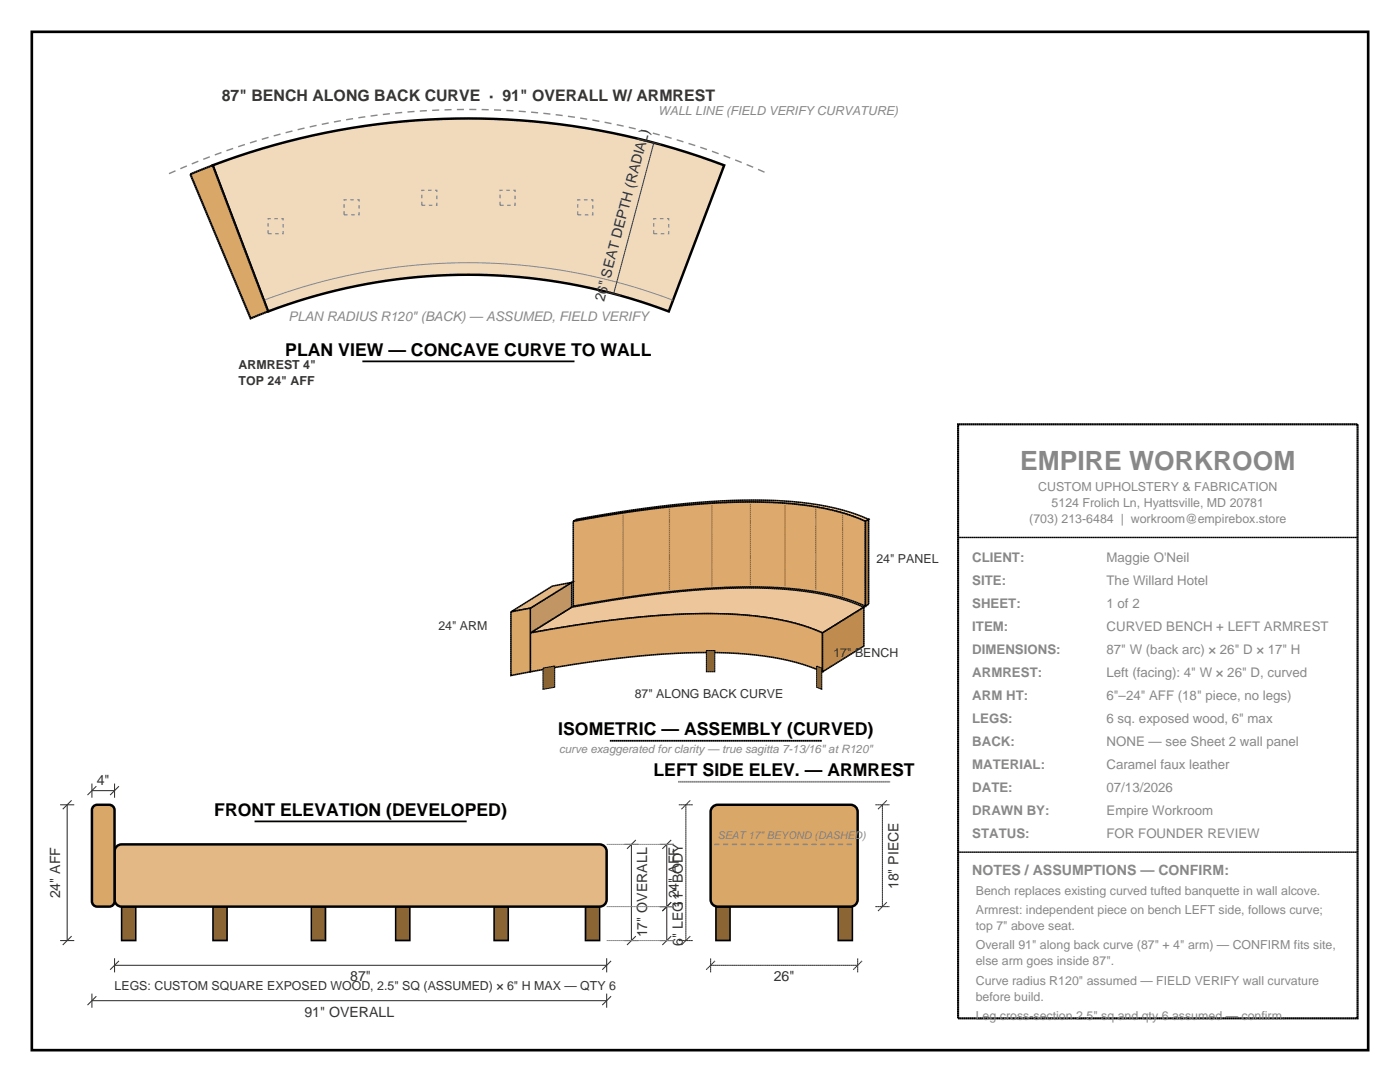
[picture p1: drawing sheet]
<svg xmlns="http://www.w3.org/2000/svg" width="279mm" height="216mm" viewBox="0 0 279 216" stroke-linecap="round" stroke-linejoin="round" font-family="sans-serif">
<defs><g id="words">
<text font-size="5.3" fill="#888" x="203.6" y="93.8">EMPIRE WORKROOM</text>
<g font-size="3.5">
<text x="56.9" y="71">PLAN VIEW — CONCAVE CURVE TO WALL</text>
<text x="111.4" y="146.8">ISOMETRIC — ASSEMBLY (CURVED)</text>
<text x="130.4" y="154.9">LEFT SIDE ELEV. — ARMREST</text>
<text x="42.8" y="162.8">FRONT ELEVATION (DEVELOPED)</text>
</g>
<text font-size="3.2" fill="#333" x="44.3" y="20.1">87&quot; BENCH ALONG BACK CURVE · 91&quot; OVERALL W/ ARMREST</text>
<g font-size="2.8" fill="#333">
<text x="120.6" y="60.3" transform="rotate(-75 120.6 60.3)">26&quot; SEAT DEPTH (RADIAL)</text>
<text x="19.3" y="156.7">4&quot;</text>
<text x="12" y="179.3" transform="rotate(-90 12 179.3)">24&quot; AFF</text>
<text x="135.5" y="179.3" transform="rotate(-90 135.5 179.3)">24&quot; AFF</text>
<text x="179.3" y="177.4" transform="rotate(-90 179.3 177.4)">18&quot; PIECE</text>
<text x="136.2" y="181.2" transform="rotate(-90 136.2 181.2)">11&quot; BODY</text>
<text x="129.2" y="187.1" transform="rotate(-90 129.2 187.1)">17&quot; OVERALL</text>
<text x="136.2" y="188.8" transform="rotate(-90 136.2 188.8)">6&quot; LEG</text>
<text x="69.9" y="195.8">87&quot;</text>
<text x="154.4" y="195.8">26&quot;</text>
<text x="60.7" y="202.8">91&quot; OVERALL</text>
</g>
<text font-size="2.8" fill="#888" x="194" y="174.6">NOTES / ASSUMPTIONS — CONFIRM:</text>
<g font-size="2.6" fill="#888">
<text x="57.6" y="64">PLAN RADIUS R120&quot; (BACK) — ASSUMED, FIELD VERIFY</text>
<text x="194" y="112.2">CLIENT:</text>
<text x="220.8" y="112.2">Maggie O'Neil</text>
<text x="194" y="116.8">SITE:</text>
<text x="220.8" y="116.8">The Willard Hotel</text>
<text x="194" y="121.4">SHEET:</text>
<text x="194" y="125.9">ITEM:</text>
<text x="220.8" y="121.4">1 of 2</text>
<text x="220.8" y="125.9">CURVED BENCH + LEFT ARMREST</text>
<text x="194" y="130.5">DIMENSIONS:</text>
<text x="220.8" y="130.5">87&quot; W (back arc) × 26&quot; D × 17&quot; H</text>
<text x="194" y="135.1">ARMREST:</text>
<text x="220.8" y="135.1">Left (facing): 4&quot; W × 26&quot; D, curved</text>
<text x="194" y="139.7">ARM HT:</text>
<text x="220.8" y="139.7">6&quot;–24&quot; AFF (18&quot; piece, no legs)</text>
<text x="194" y="144.3">LEGS:</text>
<text x="194" y="148.9">BACK:</text>
<text x="220.8" y="144.3">6 sq. exposed wood, 6&quot; max</text>
<text x="220.8" y="148.9">NONE — see Sheet 2 wall panel</text>
<text x="194" y="153.5">MATERIAL:</text>
<text x="220.8" y="153.5">Caramel faux leather</text>
<text x="194" y="158">DATE:</text>
<text x="220.8" y="158">07/13/2026</text>
<text x="194" y="162.6">DRAWN BY:</text>
<text x="194" y="167.2">STATUS:</text>
<text x="220.8" y="162.6">Empire Workroom</text>
<text x="220.8" y="167.2">FOR FOUNDER REVIEW</text>
</g>
<g font-size="2.5" fill="#888">
<text x="131.3" y="23">WALL LINE (FIELD VERIFY CURVATURE)</text>
<text x="207.2" y="98.1">CUSTOM UPHOLSTERY &amp; FABRICATION</text>
<text x="209.9" y="101.2">5124 Frolich Ln, Hyattsville, MD 20781</text>
<text x="205.4" y="104.4">(703) 213-6484 | workroom@empirebox.store</text>
<text x="194.7" y="178.5">Bench replaces existing curved tufted banquette in wall alcove.</text>
<text x="194.7" y="182.4">Armrest: independent piece on bench LEFT side, follows curve;</text>
<text x="194.7" y="185.6">top 7&quot; above seat.</text>
<text x="194.7" y="189.4">Overall 91&quot; along back curve (87&quot; + 4&quot; arm) — CONFIRM fits site,</text>
<text x="194.7" y="192.6">else arm goes inside 87&quot;.</text>
<text x="194.7" y="196.5">Curve radius R120&quot; assumed — FIELD VERIFY wall curvature</text>
<text x="194.7" y="199.7">before build.</text>
<text x="194.7" y="203.6">Leg cross-section 2.5&quot; sq and qty 6 assumed — confirm.</text>
</g>
<g font-size="2.5" fill="#333">
<text x="47.6" y="73.6">ARMREST 4&quot;</text>
<text x="47.6" y="76.8">TOP 24&quot; AFF</text>
<text x="174.9" y="112.3">24&quot; PANEL</text>
<text x="87.5" y="125.7">24&quot; ARM</text>
<text x="166.3" y="131.1">17&quot; BENCH</text>
<text x="126.7" y="139.4">87&quot; ALONG BACK CURVE</text>
<text x="22.9" y="197.6">LEGS: CUSTOM SQUARE EXPOSED WOOD, 2.5&quot; SQ (ASSUMED) × 6&quot; H MAX — QTY 6</text>
</g>
<text font-size="2.3" fill="#888" x="111.6" y="150.3">curve exaggerated for clarity — true sagitta 7-13/16&quot; at R120&quot;</text>
<text font-size="2.1" fill="#888" x="143.2" y="167.4">SEAT 17&quot; BEYOND (DASHED)</text>
</g></defs>
<path d="M6.3 6.3h266.7v203.2h-266.7z" fill="none" stroke="#000" stroke-width=".53"/>
<path d="M42.4 33a143.9 143.9 0 0 1 102.1 0l-11 29.1a112.7 112.7 0 0 0-80 0z" fill-rule="evenodd" fill="#f1d9bc" stroke="#000" stroke-width=".49"/>
<path d="M52.7 59.9a115.1 115.1 0 0 1 81.6 0" fill="none" stroke="#888" stroke-width=".2"/>
<path d="M68.7 39.9h3v3h-3zM84.2 38h3v3h-3zM99.8 38h3v3h-3zM115.3 39.9h3v3h-3zM53.5 43.6h3v3h-3zM130.5 43.6h3v3h-3z" fill="none" stroke="#888" stroke-width=".25" stroke-dasharray=".7 .7" stroke-linecap="butt"/>
<path d="M33.7 34.7a145.7 145.7 0 0 1 119.5 0" fill="none" stroke="#888" stroke-width=".28" stroke-dasharray="1.4 1.1" stroke-linecap="butt"/>
<path d="M38 34.8l4.4-1.8 11.1 29.1-3.5 1.4z" fill-rule="evenodd" fill="#d9a868" stroke="#000" stroke-width=".42" stroke-dasharray=".4 0" stroke-linecap="butt"/>
<path d="M131.9 28.8l-2.8-.7M122.5 58.6l8-30.1M123.8 59l-2.7-.8" fill="none" stroke="#333" stroke-width=".21" stroke-dasharray=".4 0" stroke-linecap="butt"/>
<path d="M72.3 72.1h42.4" fill="none" stroke="#000" stroke-width=".35"/>
<g fill="#8b6534" stroke="#000" stroke-width=".32">
<path d="M24.3 180.9h2.8v6.8h-2.8z" fill-rule="evenodd"/>
<path d="M42.5 180.9h2.8v6.8h-2.8z" fill-rule="evenodd"/>
<path d="M62.1 180.9h2.9v6.8h-2.9z" fill-rule="evenodd"/>
<path d="M79 180.9h2.8v6.8h-2.8z" fill-rule="evenodd"/>
<path d="M98.6 180.9h2.8v6.8h-2.8z" fill-rule="evenodd"/>
<path d="M116.8 180.9h2.9v6.8h-2.9z" fill-rule="evenodd"/>
</g>
<path d="M23.1 169.1l.7-.5 .5-.1h95.4a1.41 1.41 0 0 1 1.4 1.4v9.6a1.41 1.41 0 0 1-1.4 1.4h-95.4a1.41 1.41 0 0 1-1.4-1.4v-9.6z" fill-rule="evenodd" fill="#e3b884" stroke="#000" stroke-width=".49"/>
<path d="M18.8 160.8l.6-.2h2.4a1.06 1.06 0 0 1 1.1 1v18.2a1.06 1.06 0 0 1-1.1 1.1h-2.4a1.06 1.06 0 0 1-1.1-1.1v-18.2l.1-.3z" fill-rule="evenodd" fill="#d9a868" stroke="#000" stroke-width=".49"/>
<g fill="none" stroke="#333" stroke-width=".21">
<path d="M14.3 159.7l-1.8 1.8M18.3 157.8h4.6M18.3 156.4v2.8M19.2 156.9l-1.7 1.7M22.9 156.4v2.8M23.7 156.9l-1.7 1.7M12 160.6h2.8M13.4 160.6v27.1M124.6 168.5h2.8M126 168.5v19.2M126.9 167.6l-1.8 1.8M131.7 168.5h2.8"/>
<path d="M133.1 168.5v19.2M133.9 167.6l-1.7 1.8M12 187.7h2.8M14.3 186.8l-1.8 1.8M18.3 198.3v2.8M18.3 199.7h102.8M19.2 198.8l-1.7 1.8M22.9 191.2v2.8M22.9 192.6h98.2M23.7 191.7l-1.7 1.8M121.1 191.2v2.8M121.1 198.3v2.8"/>
<path d="M122 191.7l-1.8 1.8M122 198.8l-1.8 1.8M124.6 187.7h2.8M126.9 186.8l-1.8 1.8M131.7 187.7h2.8M131.7 180.9h2.8M133.9 186.8l-1.7 1.8M133.9 180l-1.7 1.8"/>
</g>
<path d="M121.1 168.5h13.4M121.1 187.7h13.4M121.1 180.9h13.4" fill="none" stroke="#888" stroke-width=".2" stroke-dasharray=".4 0" stroke-linecap="butt"/>
<path d="M50.8 163.9h42.3" fill="none" stroke="#000" stroke-width=".35"/>
<g fill="#8b6534" stroke="#000" stroke-width=".32">
<path d="M142.9 180.9h2.8v6.8h-2.8z" fill-rule="evenodd"/>
<path d="M167.3 180.9h2.8v6.8h-2.8z" fill-rule="evenodd"/>
</g>
<path d="M142.4 160.9l.8-.3h26.6a1.41 1.41 0 0 1 1.4 1.4v17.5a1.41 1.41 0 0 1-1.4 1.4h-26.6a1.41 1.41 0 0 1-1.4-1.4v-17.5l.1-.5z" fill-rule="evenodd" fill="#d9a868" stroke="#000" stroke-width=".49"/>
<path d="M142.5 168.5h28" fill="none" stroke="#888" stroke-width=".28" stroke-dasharray="1.1 .7" stroke-linecap="butt"/>
<g fill="none" stroke="#333" stroke-width=".21" stroke-dasharray=".4 0" stroke-linecap="butt">
<path d="M135.5 160.6h2.8M136 161.5l1.8-1.8M174.7 160.6h2.8M175.2 161.5l1.8-1.8M135.5 187.7h2.8M136 188.6l1.8-1.8M136.9 187.7v-27.1M140.9 193.5l1.8-1.8M141.8 192.6h29.4M141.8 194v-2.8M170.3 193.5l1.7-1.8M171.2 194v-2.8"/>
<path d="M174.7 180.9h2.8M175.2 181.8l1.8-1.8M176.1 180.9v-20.3"/>
</g>
<path d="M135.3 156h42.4" fill="none" stroke="#888" stroke-width=".35" stroke-dasharray=".4 0" stroke-linecap="butt"/>
<path d="M114.4 104l.6-.4a183.1 183.1 0 0 1 39.4-3.7 50.8 50.8 0 0 1 19 3.7l-.7 .4a50.8 50.8 0 0 0-18.9-3.7 183.1 183.1 0 0 0-39.4 3.7z" fill-rule="evenodd" fill="#edc79b" stroke="#000" stroke-width=".32" stroke-dasharray=".4 0" stroke-linecap="butt"/>
<path d="M114.4 104a183.1 183.1 0 0 1 39.4-3.7 50.8 50.8 0 0 1 18.9 3.7v17a50.8 50.8 0 0 0-18.9-3.8 183.1 183.1 0 0 0-39.4 3.8z" fill-rule="evenodd" fill="#dda96c" stroke="#000" stroke-width=".32" stroke-dasharray=".4 0" stroke-linecap="butt"/>
<path d="M172.7 104l.7-.4v17l-.7 .4z" fill-rule="evenodd" fill="#c08b4e" stroke="#000" stroke-width=".32" stroke-dasharray=".4 0" stroke-linecap="butt"/>
<path d="M124.4 118.9v-16.2M133.6 117.7v-16.2M142.1 117v-16.2M149.8 116.8v-16.3M156.7 117v-16.2M162.8 117.7v-16.2M168.2 118.9v-16.2" fill="none" stroke="#9a7443" stroke-width=".25" stroke-dasharray=".4 0" stroke-linecap="butt"/>
<path d="M105.8 126.3l8.3-5.1a183.1 183.1 0 0 1 39.4-3.8 50.8 50.8 0 0 1 18.9 3.8l-8.3 5.1a50.8 50.8 0 0 0-18.9-3.8 183.1 183.1 0 0 0-39.4 3.8z" fill-rule="evenodd" fill="#edc79b" stroke="#000" stroke-width=".32" stroke-dasharray=".4 0" stroke-linecap="butt"/>
<path d="M105.8 126.3a183.1 183.1 0 0 1 39.4-3.8 50.8 50.8 0 0 1 18.9 3.8v7.8a50.8 50.8 0 0 0-18.9-3.8 183.1 183.1 0 0 0-39.4 3.8z" fill-rule="evenodd" fill="#dda96c" stroke="#000" stroke-width=".32" stroke-dasharray=".4 0" stroke-linecap="butt"/>
<path d="M164.1 126.3l8.3-5.1v7.7l-8.3 5.2z" fill-rule="evenodd" fill="#c08b4e" stroke="#000" stroke-width=".32" stroke-dasharray=".4 0" stroke-linecap="butt"/>
<g fill="#8b6534" stroke="#000" stroke-width=".21" stroke-dasharray=".4 0" stroke-linecap="butt">
<path d="M108.4 133.3l2.3-.4v4.2l-2.3 .4z" fill-rule="evenodd"/>
<path d="M141 129.8h1.6v4.2h-1.6z" fill-rule="evenodd"/>
<path d="M163 132.9l1 .4v4.2l-1-.4z" fill-rule="evenodd"/>
</g>
<path d="M105.8 121.4l8.3-5.2v5l-8.3 5.1z" fill-rule="evenodd" fill="#c69660" stroke="#000" stroke-width=".32" stroke-dasharray=".4 0" stroke-linecap="butt"/>
<path d="M102 122.1l8.2-5.1 3.9-.8-8.3 5.2z" fill-rule="evenodd" fill="#e8c089" stroke="#000" stroke-width=".32" stroke-dasharray=".4 0" stroke-linecap="butt"/>
<path d="M102 122.1l3.8-.7v12.7l-3.8 .7z" fill-rule="evenodd" fill="#d9a868" stroke="#000" stroke-width=".32" stroke-dasharray=".4 0" stroke-linecap="butt"/>
<path d="M121.7 147.8h42.3" fill="none" stroke="#000" stroke-width=".35" stroke-dasharray=".4 0" stroke-linecap="butt"/>
<path d="M191.2 84.7h79.7v118.5h-79.7z" fill="none" stroke="#000" stroke-width=".42" stroke-dasharray=".4 0" stroke-linecap="butt"/>
<path d="M191.2 107.2h79.7M191.2 170h79.7" fill="none" stroke="#000" stroke-width=".28" stroke-dasharray=".4 0" stroke-linecap="butt"/>
<use href="#words"/>
</svg>
